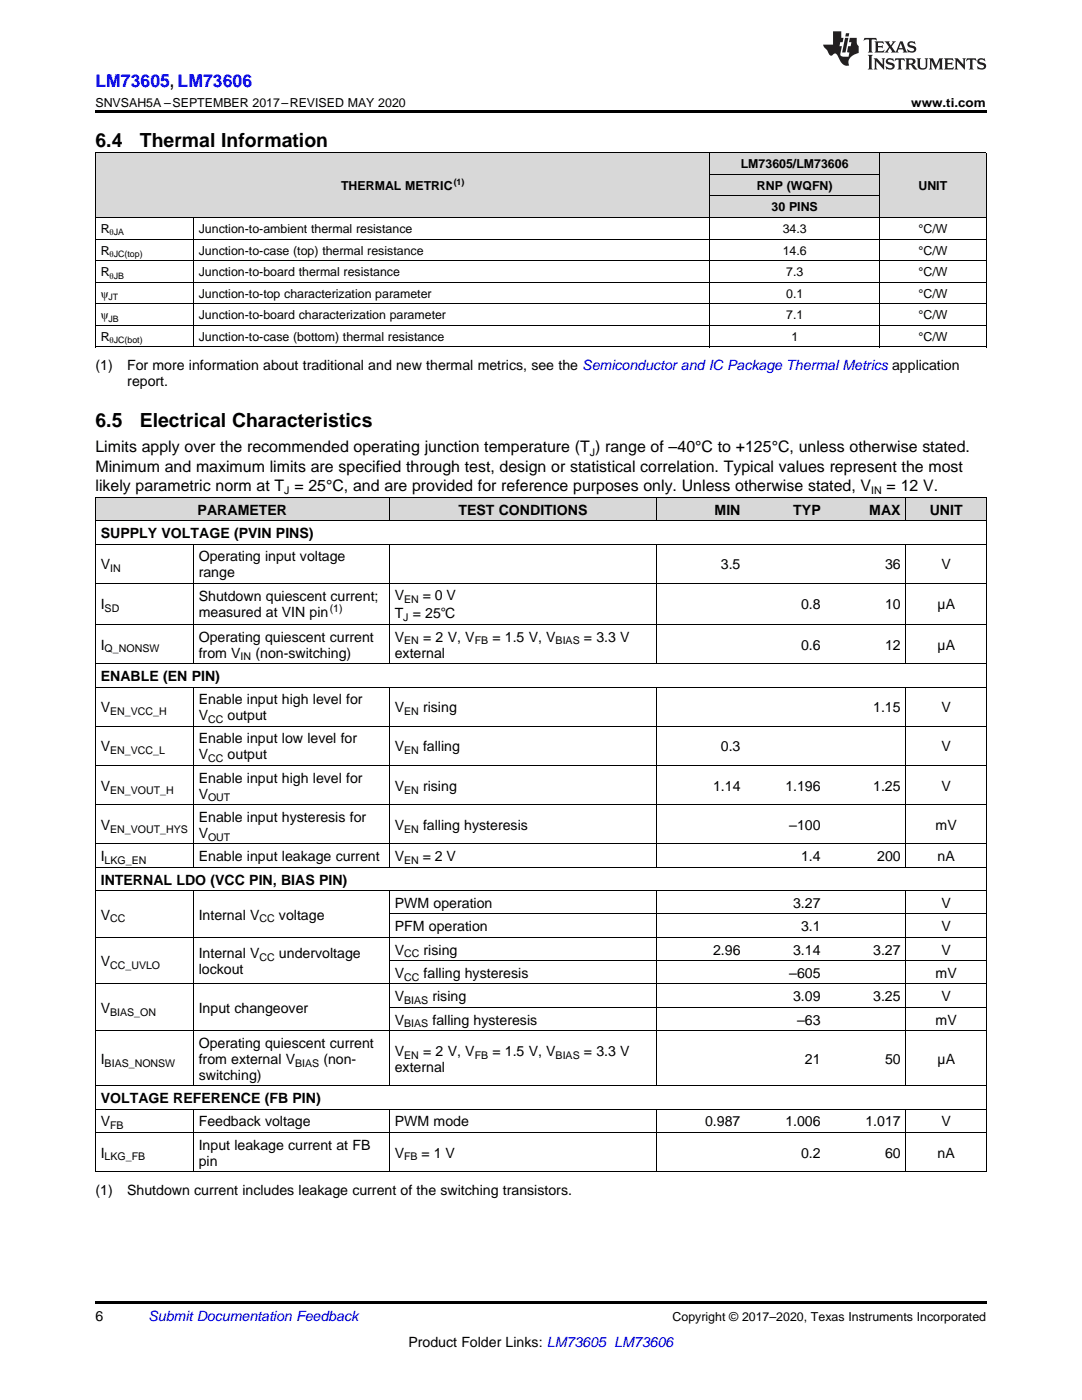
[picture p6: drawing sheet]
<svg xmlns="http://www.w3.org/2000/svg" width="216mm" height="279mm" viewBox="0 0 216 279" stroke-linecap="round" stroke-linejoin="round" font-family="sans-serif">
<defs><g id="words">
<g font-size="3.9">
<text x="19" y="29.3">6.4</text>
<text x="27.9" y="29.3">Thermal Information</text>
<text x="19" y="85.1">6.5</text>
<text x="27.9" y="85.1">Electrical Characteristics</text>
</g>
<text font-size="3.5" fill="#00f" x="19" y="17.3">LM73605, LM73606</text>
<g font-size="3.2">
<text x="19" y="90.3">Limits apply over the recommended operating junction temperature (T ) range of –40°C to +125°C, unless otherwise stated.</text>
<text x="19" y="94.2">Minimum and maximum limits are specified through test, design or statistical correlation. Typical values represent the most</text>
<text x="19" y="98">likely parametric norm at T = 25°C, and are provided for reference purposes only. Unless otherwise stated, V</text>
<text x="176.9" y="98">= 12 V.</text>
</g>
<g font-size="2.8">
<text x="19" y="73.9">(1)</text>
<text x="25.4" y="73.9">For more information about traditional and new thermal metrics, see the Semiconductor and IC Package Thermal Metrics application</text>
<text x="25.4" y="77">report.</text>
<text x="20.1" y="107.4">SUPPLY VOLTAGE (PVIN PINS)</text>
<text x="39.4" y="102.7">PARAMETER</text>
<text x="91.5" y="102.7">TEST CONDITIONS</text>
<text x="142.6" y="102.7">MIN</text>
<text x="158.3" y="102.7">TYP</text>
<text x="173.5" y="102.7">MAX</text>
<text x="185.5" y="102.7">UNIT</text>
<text x="20.1" y="113.6">V</text>
<text x="39.7" y="112">Operating input voltage</text>
<text x="143.8" y="113.6">3.5</text>
<text x="176.6" y="113.6">36</text>
<text x="187.9" y="113.6">V</text>
<text x="39.7" y="115.2">range</text>
<text x="78.8" y="119.8">V</text>
<text x="84.4" y="119.8">= 0 V</text>
<text x="20.1" y="121.6">I</text>
<text x="39.7" y="120">Shutdown quiescent current;</text>
<text x="39.7" y="123.2">measured at VIN pin</text>
<text x="78.8" y="123.4">T = 25℃</text>
<text x="159.8" y="121.6">0.8</text>
<text x="176.6" y="121.6">10</text>
<text x="187.1" y="121.6">µA</text>
<text x="20.1" y="129.6">I</text>
<text x="39.7" y="128.1">Operating quiescent current</text>
<text x="39.7" y="131.2">from V</text>
<text x="51" y="131.2">(non-switching)</text>
<text x="78.8" y="128.1">V</text>
<text x="78.8" y="131.2">external</text>
<text x="84.4" y="128.1">= 2 V, V</text>
<text x="98.2" y="128.1">= 1.5 V, V</text>
<text x="116.5" y="128.1">= 3.3 V</text>
<text x="159.8" y="129.6">0.6</text>
<text x="176.6" y="129.6">12</text>
<text x="187.1" y="129.6">µA</text>
<text x="20.1" y="135.9">ENABLE (EN PIN)</text>
<text x="20.1" y="142.1">V</text>
<text x="39.7" y="140.5">Enable input high level for</text>
<text x="39.7" y="143.7">V</text>
<text x="45.4" y="143.7">output</text>
<text x="78.8" y="142.1">V</text>
<text x="84.4" y="142.1">rising</text>
<text x="174.2" y="142.1">1.15</text>
<text x="187.9" y="142.1">V</text>
<text x="20.1" y="150">V</text>
<text x="39.7" y="148.4">Enable input low level for</text>
<text x="78.8" y="150">V</text>
<text x="84.4" y="150">falling</text>
<text x="143.8" y="150">0.3</text>
<text x="187.9" y="150">V</text>
<text x="39.7" y="151.6">V</text>
<text x="45.4" y="151.6">output</text>
<text x="20.1" y="157.8">V</text>
<text x="39.7" y="156.2">Enable input high level for</text>
<text x="39.7" y="159.4">V</text>
<text x="78.8" y="157.8">V</text>
<text x="84.4" y="157.8">rising</text>
<text x="142.3" y="157.8">1.14</text>
<text x="156.7" y="157.8">1.196</text>
<text x="174.2" y="157.8">1.25</text>
<text x="187.9" y="157.8">V</text>
<text x="20.1" y="165.6">V</text>
<text x="39.7" y="164">Enable input hysteresis for</text>
<text x="39.7" y="167.2">V</text>
<text x="78.8" y="165.6">V</text>
<text x="84.4" y="165.6">falling hysteresis</text>
<text x="157.5" y="165.6">–100</text>
<text x="186.7" y="165.6">mV</text>
<text x="20.1" y="171.9">I</text>
<text x="39.7" y="171.9">Enable input leakage current</text>
<text x="78.8" y="171.9">V</text>
<text x="84.4" y="171.9">= 2 V</text>
<text x="159.8" y="171.9">1.4</text>
<text x="175" y="171.9">200</text>
<text x="187.1" y="171.9">nA</text>
<text x="20.1" y="176.5">INTERNAL LDO (VCC PIN, BIAS PIN)</text>
<text x="20.1" y="183.5">V</text>
<text x="39.7" y="183.5">Internal V</text>
<text x="55.7" y="183.5">voltage</text>
<text x="78.8" y="181.2">PWM operation</text>
<text x="78.8" y="185.8">PFM operation</text>
<text x="158.3" y="181.2">3.27</text>
<text x="159.8" y="185.8">3.1</text>
<text x="187.9" y="181.2">V</text>
<text x="187.9" y="185.8">V</text>
<text x="39.7" y="191.2">Internal V</text>
<text x="55.7" y="191.2">undervoltage</text>
<text x="78.8" y="190.5">V</text>
<text x="84.5" y="190.5">rising</text>
<text x="142.3" y="190.5">2.96</text>
<text x="158.3" y="190.5">3.14</text>
<text x="174.2" y="190.5">3.27</text>
<text x="187.9" y="190.5">V</text>
<text x="20.1" y="192.8">V</text>
<text x="39.7" y="194.4">lockout</text>
<text x="78.8" y="195.2">V</text>
<text x="84.5" y="195.2">falling hysteresis</text>
<text x="157.5" y="195.2">–605</text>
<text x="186.7" y="195.2">mV</text>
<text x="20.1" y="202.1">V</text>
<text x="39.7" y="202.1">Input changeover</text>
<text x="78.8" y="199.8">V</text>
<text x="86.3" y="199.8">rising</text>
<text x="158.3" y="199.8">3.09</text>
<text x="174.2" y="199.8">3.25</text>
<text x="187.9" y="199.8">V</text>
<text x="39.7" y="209.1">Operating quiescent current</text>
<text x="78.8" y="204.5">V</text>
<text x="86.3" y="204.5">falling hysteresis</text>
<text x="159.1" y="204.5">–63</text>
<text x="186.7" y="204.5">mV</text>
<text x="20.1" y="212.3">I</text>
<text x="39.7" y="212.3">from external V</text>
<text x="39.7" y="215.5">switching)</text>
<text x="64.5" y="212.3">(non-</text>
<text x="78.8" y="210.7">V</text>
<text x="78.8" y="213.9">external</text>
<text x="84.4" y="210.7">= 2 V, V</text>
<text x="98.2" y="210.7">= 1.5 V, V</text>
<text x="116.5" y="210.7">= 3.3 V</text>
<text x="160.6" y="212.3">21</text>
<text x="176.6" y="212.3">50</text>
<text x="187.1" y="212.3">µA</text>
<text x="20.1" y="220.1">VOLTAGE REFERENCE (FB PIN)</text>
<text x="20.1" y="224.8">V</text>
<text x="39.7" y="224.8">Feedback voltage</text>
<text x="78.8" y="224.8">PWM mode</text>
<text x="140.7" y="224.8">0.987</text>
<text x="156.7" y="224.8">1.006</text>
<text x="172.7" y="224.8">1.017</text>
<text x="187.9" y="224.8">V</text>
<text x="20.1" y="231">I</text>
<text x="39.7" y="229.4">Input leakage current at FB</text>
<text x="39.7" y="232.6">pin</text>
<text x="78.8" y="231">V</text>
<text x="84.1" y="231">= 1 V</text>
<text x="159.8" y="231">0.2</text>
<text x="176.6" y="231">60</text>
<text x="187.1" y="231">nA</text>
<text x="19" y="238.5">(1)</text>
<text x="25.4" y="238.5">Shutdown current includes leakage current of the switching transistors.</text>
<text x="19" y="263.6">6</text>
<text x="81.5" y="268.9">Product Folder Links: LM73605 LM73606</text>
</g>
<text font-size="2.8" fill="#0000c8" x="29.6" y="263.6">Submit Documentation Feedback</text>
<g font-size="2.5">
<text x="19" y="21.4">SNVSAH5A –SEPTEMBER 2017–REVISED MAY 2020</text>
<text x="181.8" y="21.4">www.ti.com</text>
<text x="147.8" y="33.6">LM73605/LM73606</text>
<text x="68.1" y="37.9">THERMAL METRIC</text>
<text x="151" y="37.9">RNP (WQFN)</text>
<text x="183.3" y="37.9">UNIT</text>
<text x="20.1" y="46.5">R</text>
<text x="39.7" y="46.5">Junction-to-ambient thermal resistance</text>
<text x="154" y="42.2">30 PINS</text>
<text x="156.2" y="46.5">34.3</text>
<text x="183.3" y="46.5">°C/W</text>
<text x="20.1" y="50.8">R</text>
<text x="39.7" y="50.8">Junction-to-case (top) thermal resistance</text>
<text x="156.2" y="50.8">14.6</text>
<text x="183.3" y="50.8">°C/W</text>
<text x="20.1" y="55.1">R</text>
<text x="20.1" y="59.4">ψ</text>
<text x="39.7" y="55.1">Junction-to-board thermal resistance</text>
<text x="39.7" y="59.4">Junction-to-top characterization parameter</text>
<text x="156.9" y="55.1">7.3</text>
<text x="156.9" y="59.4">0.1</text>
<text x="183.3" y="55.1">°C/W</text>
<text x="183.3" y="59.4">°C/W</text>
<text x="20.1" y="63.7">ψ</text>
<text x="39.7" y="63.7">Junction-to-board characterization parameter</text>
<text x="156.9" y="63.7">7.1</text>
<text x="183.3" y="63.7">°C/W</text>
<text x="20.1" y="68">R</text>
<text x="39.7" y="68">Junction-to-case (bottom) thermal resistance</text>
<text x="157.9" y="68">1</text>
<text x="183.3" y="68">°C/W</text>
<text x="134.2" y="263.6">Copyright © 2017–2020, Texas Instruments Incorporated</text>
</g>
<g font-size="2.1">
<text x="117.7" y="90.9">J</text>
<text x="56.7" y="98.7">J</text>
<text x="173.9" y="98.7">IN</text>
<text x="22" y="114.2">IN</text>
<text x="20.9" y="122.2">SD</text>
<text x="65.8" y="122.1">(1)</text>
<text x="80.5" y="124">J</text>
<text x="80.6" y="120.4">EN</text>
<text x="20.9" y="130.2">Q_NONSW</text>
<text x="48" y="131.8">IN</text>
<text x="80.6" y="128.6">EN</text>
<text x="94.7" y="128.6">FB</text>
<text x="110.9" y="128.6">BIAS</text>
<text x="22" y="142.7">EN_VCC_H</text>
<text x="80.6" y="142.7">EN</text>
<text x="41.5" y="144.3">CC</text>
<text x="22" y="150.5">EN_VCC_L</text>
<text x="41.5" y="152.1">CC</text>
<text x="80.6" y="150.5">EN</text>
<text x="22" y="158.4">EN_VOUT_H</text>
<text x="41.5" y="159.9">OUT</text>
<text x="80.6" y="158.4">EN</text>
<text x="22" y="166.2">EN_VOUT_HYS</text>
<text x="41.5" y="167.8">OUT</text>
<text x="80.6" y="166.2">EN</text>
<text x="20.9" y="172.4">LKG_EN</text>
<text x="80.6" y="172.4">EN</text>
<text x="22" y="184.1">CC</text>
<text x="51.8" y="184.1">CC</text>
<text x="51.8" y="191.8">CC</text>
<text x="80.6" y="191.1">CC</text>
<text x="22" y="193.4">CC_UVLO</text>
<text x="80.6" y="195.7">CC</text>
<text x="22" y="202.7">BIAS_ON</text>
<text x="80.6" y="200.4">BIAS</text>
<text x="80.6" y="205">BIAS</text>
<text x="20.9" y="212.9">BIAS_NONSW</text>
<text x="58.9" y="212.9">BIAS</text>
<text x="80.6" y="211.3">EN</text>
<text x="94.7" y="211.3">FB</text>
<text x="110.9" y="211.3">BIAS</text>
<text x="22" y="225.4">FB</text>
<text x="20.9" y="231.6">LKG_FB</text>
<text x="80.6" y="231.6">FB</text>
</g>
<g font-size="1.8">
<text x="90.5" y="36.9">(1)</text>
<text x="21.9" y="47">θJA</text>
<text x="21.9" y="51.3">θJC(top)</text>
<text x="21.6" y="59.9">JT</text>
<text x="21.9" y="55.6">θJB</text>
<text x="21.6" y="64.2">JB</text>
<text x="21.9" y="68.5">θJC(bot)</text>
</g>
</g></defs>
<g fill="#d8d8d8">
<path d="M19 99.3h19.6v4.7h-19.6z"/>
<path d="M38.6 99.3h39.1v4.7h-39.1z"/>
<path d="M77.7 99.3h53.4v4.7h-53.4z"/>
<path d="M131.1 99.3h17.7v4.7h-17.7z"/>
<path d="M148.8 99.3h16v4.7h-16z"/>
<path d="M164.8 99.3h16v4.7h-16z"/>
<path d="M180.8 99.3h16v4.7h-16z"/>
<path d="M19 30.6h19.6v12.9h-19.6z"/>
<path d="M38.6 30.6h103.1v12.9h-103.1z"/>
<path d="M175.5 30.6h21.3v12.9h-21.3z"/>
<path d="M141.7 39.2h33.8v4.3h-33.8z"/>
<path d="M141.7 34.9h33.8v4.3h-33.8z"/>
<path d="M141.7 30.6h33.8v4.3h-33.8z"/>
</g>
<path d="M19 22h177.8v.5h-177.8zM19 69.3h.2zM141.6 69.3h.1zM175.4 69.3h.1zM196.7 69.3h.1zM19 259.7h177.8v.5h-177.8z" fill="#000"/>
<g fill="none" stroke="#000" stroke-width=".2">
<path d="M19 30.5h177.8M19.1 30.5v38.8M141.7 30.5v38.8M141.7 39.1h33.8M141.7 34.8h33.8M175.5 30.5v38.8M196.8 30.5v38.8M19 56.3h177.8M19 52h177.8M19 47.7h177.8M19 43.4h177.8M38.5 43.4v25.9"/>
<path d="M19 69.2h177.8M19 64.9h177.8M19 60.6h177.8M19 99.3h177.8v134.6M19.1 99.3v134.6M77.7 99.3v4.7M131 99.3v4.7M180.8 99.3v4.7M19 116.4h177.8M19 108.6h177.8M19 103.9h177.8M38.5 108.6v23.9"/>
<path d="M77.7 108.6v23.9M131 108.6v23.9M180.8 108.6v23.9M19 137.1h177.8M19 132.5h177.8M19 124.6h177.8M38.5 137.2v35.9M77.7 137.2v35.9M131 137.2v35.9M180.8 137.2v35.9M19 152.8h177.8M19 144.9h177.8"/>
<path d="M19 177.7h177.8M19 173.1h177.8M19 168.4h177.8M19 160.6h177.8M38.5 177.8v38.9M77.7 177.8v38.9M131 177.8v38.9M180.8 177.8v38.9M19 196.4h177.8M19 187.1h177.8M77.7 191.7h119.1M77.7 182.4h119.1"/>
<path d="M19 216.7h177.8M19 205.7h177.8M77.7 201h119.1M19 233.8h177.8M19 226h177.8M19 221.4h177.8M38.5 221.4v12.5M77.7 221.4v12.5M131 221.4v12.5M180.8 221.4v12.5"/>
</g>
<g fill="#231f20">
<path d="M172.5 7.6l-.1 .5 .4-.2h.6v.1v2.1l-.2 .4h.9l-.2-.4v-2.1l.1-.1h.5l.5 .2-.2-.5zM174.5 8.3l.2 .3v1.5l-.2 .4h1.8l.2-.6a1.04 1.04 0 0 1-1.3 .2v-.7h.6l.3 .2v-.6l-.3 .2h-.6v-.6l.8-.1 .4 .3-.2-.5zM176.5 8.3l.9 1.1-.9 1.1h.8l-.2-.2 .4-.7 .5 .7-.2 .2h1.5l-.2-.2 .2-.4h.9l.1 .4-.2 .2h1l-.3-.3-.7-1.9h-.5l-.9 2-.8-1 .9-1h-.8l.1 .3-.4 .5-.3-.6 .1-.2zM179.7 8.6l.4 1h-.7zM181.3 8.4a.63 .63 0 0 0-.2 .7 .63 .63 0 0 0 .6 .4l.6 .2 .1 .2a.75 .75 0 0 1-.7 .4 .75 .75 0 0 1-.6-.5l.1 .7 .1-.1a1.11 1.11 0 0 0 1.5-.6 1.13 1.13 0 0 0-1.2-.8l-.1-.4a1.04 1.04 0 0 1 1.2 .2l-.2-.5-.2 .1-.4-.2zM173.2 10.9l.2 .4v2.2l-.2 .4h1l-.3-.4v-2.2l.3-.4zM174.3 11.6l.3 .4v1.5l-.3 .4h.8l-.2-.4v-1.3l1.5 1.7v-1.9l.2-.4h-.7l.2 .4v.9l-1.1-1.3zM177 11.8a.62 .62 0 0 0-.2 .7 .62 .62 0 0 0 .6 .4l.6 .1 .1 .3a.76 .76 0 0 1-.7 .3 .76 .76 0 0 1-.7-.4l.2 .7 .1-.1a1.11 1.11 0 0 0 1.5-.6 1.13 1.13 0 0 0-1.2-.8l-.1-.4a1.04 1.04 0 0 1 1.2 .2l-.2-.6-.2 .1-.5-.1zM178.7 11.6l-.2 .6a.61 .61 0 0 1 .8-.3v1.6l-.2 .4h.9l-.2-.4v-1.6a.63 .63 0 0 1 .7 .3l-.1-.6zM180.6 11.6l.3 .4v1.5l-.3 .4h1l-.2-.2-.1-.8 .6 .2a.76 .76 0 0 0 1.2 .7l-1-1a.58 .58 0 0 0 .6-.5 .58 .58 0 0 0-.5-.6zM181.4 11.9h.1a.45 .45 0 0 1 .5 .1 .45 .45 0 0 1 .1 .5l-.8 .2zM182.9 11.6l.2 .2a2.17 2.17 0 0 0 .3 1.9 .99 .99 0 0 0 1.6-.6v-1.1l.2-.4h-.7l.2 .2a1.92 1.92 0 0 1-.2 1.8 .6 .6 0 0 1-.9-.5v-1.1l.2-.4zM185.4 11.6l.2 .4v1.5l-.2 .4h.7l-.2-.4v-1.4l.8 1.8 .8-1.8v1.4l-.2 .4h.9l-.2-.4v-1.5l.2-.4h-.8l-.6 1.5-.6-1.5zM188.4 11.6l.2 .4v1.5l-.2 .4h1.8l.1-.6a1.04 1.04 0 0 1-1.2 .1v-.6h.5l.4 .2v-.6l-.4 .2h-.5v-.7h.8l.3 .3-.1-.6zM190.5 11.6l.2 .4v1.5l-.2 .4h.7l-.2-.4v-1.3l1.5 1.7v-1.9l.2-.4h-.7l.2 .4v.9l-1.1-1.3zM192.9 11.6l-.1 .6a.61 .61 0 0 1 .7-.3l.1 1.6-.3 .4h1l-.3-.4 .1-1.6a.63 .63 0 0 1 .7 .3l-.1-.6zM195.2 11.8a.62 .62 0 0 0-.2 .7 .62 .62 0 0 0 .6 .4l.6 .1 .1 .3a.76 .76 0 0 1-.7 .3 .76 .76 0 0 1-.6-.4l.1 .7 .1-.1a1.11 1.11 0 0 0 1.6-.6 1.13 1.13 0 0 0-1.3-.8l-.1-.4a1.04 1.04 0 0 1 1.2 .2l-.1-.6-.2 .1-.5-.1z"/>
<path d="M166.2 6.3v2.6h-1.9v.4l.8 .9a.91 .91 0 0 0 1 .8 .56 .56 0 0 1 .5-.3 .56 .56 0 0 1 .5 .3l.4 .8a1.53 1.53 0 0 0 1.9 1.2 1.54 1.54 0 0 1 1-2.1l.9-.3v-1.4a1.52 1.52 0 0 1-.4-1.6h-1.3l-.2 .8h.5l-.2 .8h-.5l-.1 1v.2l.4 .1-.2 .8a1.93 1.93 0 0 1-1.6-.3l.3-1.8h-.5l.2-.8h.4l.2-.8h-.4v-1.3zM168.6 7.6l-.6 2.9h.7l.6-2.9zM168.8 6.6l-.1 .7h.6l.2-.7z"/>
</g>
<use href="#words"/>
</svg>
